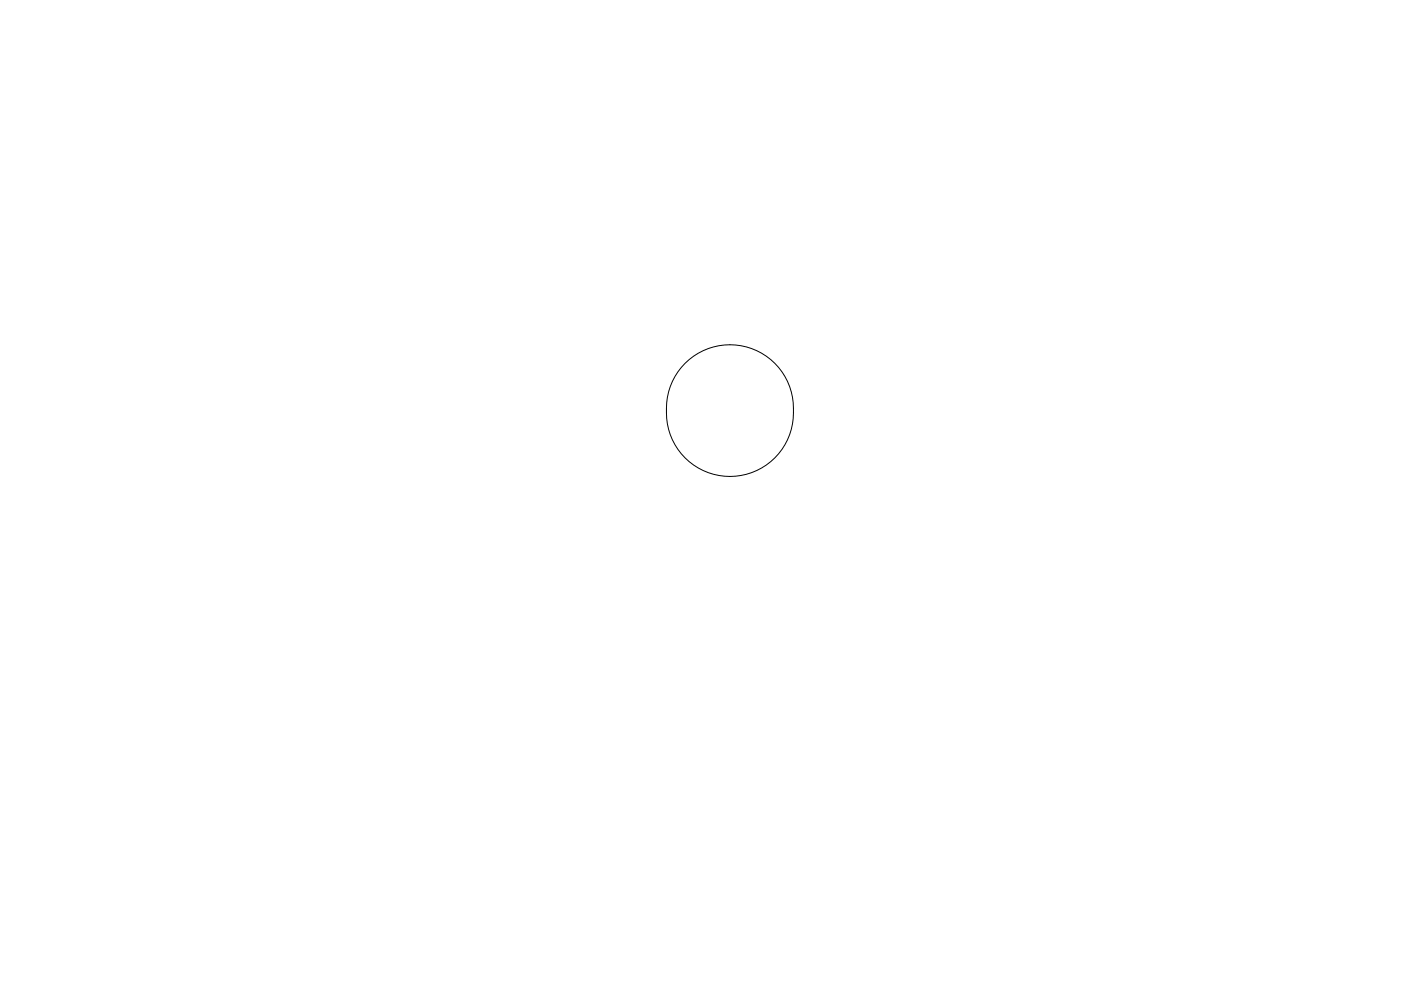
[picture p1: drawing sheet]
<svg xmlns="http://www.w3.org/2000/svg" width="297mm" height="210mm" viewBox="0 0 297 210" stroke-linecap="round" stroke-linejoin="round" font-family="sans-serif">
<path d="M145.2 77.1a13.5 13.5 0 0 1 15.2-2.7 13.5 13.5 0 0 1 7.8 13.2 13.5 13.5 0 0 1-14 13.5 13.5 13.5 0 0 1-12.9-14.5 13.5 13.5 0 0 1 3.9-9.5z" fill="none" stroke="#000" stroke-width=".21"/>
</svg>
